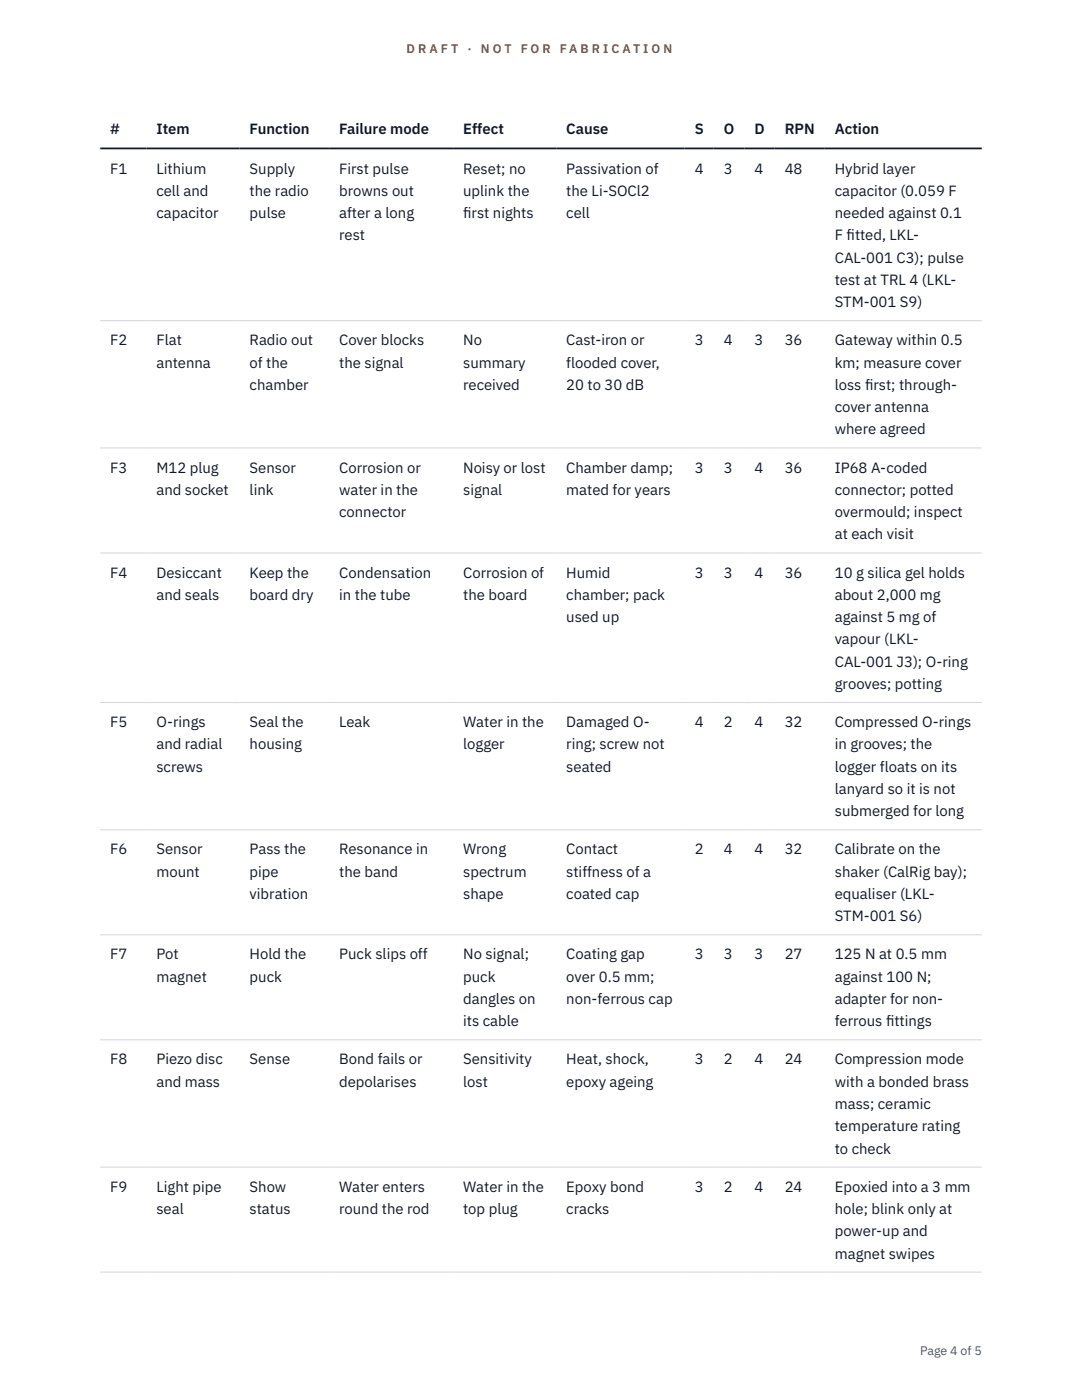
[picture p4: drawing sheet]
<svg xmlns="http://www.w3.org/2000/svg" width="216mm" height="279mm" viewBox="0 0 216 279" stroke-linecap="round" stroke-linejoin="round" font-family="sans-serif">
<defs><g id="words">
<g font-size="3" fill="#111827">
<text x="22" y="26.8">#</text>
<text x="31.2" y="26.8">Item</text>
<text x="49.8" y="26.8">Function</text>
<text x="67.7" y="26.8">Failure mode</text>
<text x="92.4" y="26.8">Effect</text>
<text x="113" y="26.8">Cause</text>
<text x="138.6" y="26.8">S</text>
<text x="144.4" y="26.8">O</text>
<text x="150.5" y="26.8">D</text>
<text x="156.6" y="26.8">RPN</text>
<text x="166.6" y="26.8">Action</text>
<text x="22" y="34.6">F1</text>
<text x="31.2" y="34.6">Lithium</text>
<text x="49.8" y="34.6">Supply</text>
<text x="67.7" y="34.6">First pulse</text>
<text x="92.4" y="34.6">Reset; no</text>
<text x="113" y="34.6">Passivation of</text>
<text x="138.6" y="34.6">4</text>
<text x="144.4" y="34.6">3</text>
<text x="150.5" y="34.6">4</text>
<text x="156.6" y="34.6">48</text>
<text x="166.6" y="34.6">Hybrid layer</text>
<text x="31.2" y="39.1">cell and</text>
<text x="49.8" y="39.1">the radio</text>
<text x="67.7" y="39.1">browns out</text>
<text x="92.4" y="39.1">uplink the</text>
<text x="113" y="39.1">the Li-SOCl2</text>
<text x="166.6" y="39.1">capacitor (0.059 F</text>
<text x="31.2" y="43.5">capacitor</text>
<text x="49.8" y="43.5">pulse</text>
<text x="67.7" y="43.5">after a long</text>
<text x="67.7" y="48">rest</text>
<text x="92.4" y="43.5">f</text>
<text x="92.4" y="43.5">irst nights</text>
<text x="113" y="43.5">cell</text>
<text x="166.6" y="43.5">needed against 0.1</text>
<text x="166.6" y="48">F f</text>
<text x="168.9" y="48">itted, LKL-</text>
<text x="166.6" y="52.4">CAL-001 C3); pulse</text>
<text x="166.6" y="56.9">test at TRL 4 (LKL-</text>
<text x="166.6" y="61.3">STM-001 S9)</text>
<text x="22" y="68.9">F2</text>
<text x="31.2" y="68.9">Flat</text>
<text x="49.8" y="68.9">Radio out</text>
<text x="67.7" y="68.9">Cover blocks</text>
<text x="92.4" y="68.9">No</text>
<text x="113" y="68.9">Cast-iron or</text>
<text x="138.6" y="68.9">3</text>
<text x="144.4" y="68.9">4</text>
<text x="150.5" y="68.9">3</text>
<text x="156.6" y="68.9">36</text>
<text x="166.6" y="68.9">Gateway within 0.5</text>
<text x="31.2" y="73.4">antenna</text>
<text x="49.8" y="73.4">of the</text>
<text x="49.8" y="77.8">chamber</text>
<text x="67.7" y="73.4">the signal</text>
<text x="92.4" y="73.4">summary</text>
<text x="92.4" y="77.8">received</text>
<text x="113" y="73.4">flooded cover,</text>
<text x="113" y="77.8">20 to 30 dB</text>
<text x="166.6" y="73.4">km; measure cover</text>
<text x="166.6" y="77.8">loss f</text>
<text x="172.6" y="77.8">irst; through-</text>
<text x="166.6" y="82.3">cover antenna</text>
<text x="166.6" y="86.7">where agreed</text>
<text x="22" y="94.3">F3</text>
<text x="31.2" y="94.3">M12 plug</text>
<text x="49.8" y="94.3">Sensor</text>
<text x="67.7" y="94.3">Corrosion or</text>
<text x="92.4" y="94.3">Noisy or lost</text>
<text x="113" y="94.3">Chamber damp;</text>
<text x="138.6" y="94.3">3</text>
<text x="144.4" y="94.3">3</text>
<text x="150.5" y="94.3">4</text>
<text x="156.6" y="94.3">36</text>
<text x="166.6" y="94.3">IP68 A-coded</text>
<text x="31.2" y="98.8">and socket</text>
<text x="49.8" y="98.8">link</text>
<text x="67.7" y="98.8">water in the</text>
<text x="92.4" y="98.8">signal</text>
<text x="113" y="98.8">mated for years</text>
<text x="166.6" y="98.8">connector; potted</text>
<text x="67.7" y="103.2">connector</text>
<text x="166.6" y="103.2">overmould; inspect</text>
<text x="166.6" y="107.7">at each visit</text>
<text x="22" y="115.3">F4</text>
<text x="31.2" y="115.3">Desiccant</text>
<text x="31.2" y="119.7">and seals</text>
<text x="49.8" y="115.3">Keep the</text>
<text x="49.8" y="119.7">board dry</text>
<text x="67.7" y="115.3">Condensation</text>
<text x="67.7" y="119.7">in the tube</text>
<text x="92.4" y="115.3">Corrosion of</text>
<text x="92.4" y="119.7">the board</text>
<text x="113" y="115.3">Humid</text>
<text x="113" y="119.7">chamber; pack</text>
<text x="138.6" y="115.3">3</text>
<text x="144.4" y="115.3">3</text>
<text x="150.5" y="115.3">4</text>
<text x="156.6" y="115.3">36</text>
<text x="166.6" y="115.3">10 g silica gel holds</text>
<text x="166.6" y="119.7">about 2,000 mg</text>
<text x="113" y="124.2">used up</text>
<text x="166.6" y="124.2">against 5 mg of</text>
<text x="166.6" y="128.6">vapour (LKL-</text>
<text x="166.6" y="133.1">CAL-001 J3); O-ring</text>
<text x="166.6" y="137.5">grooves; potting</text>
<text x="22" y="145.1">F5</text>
<text x="31.2" y="145.1">O-rings</text>
<text x="31.2" y="149.6">and radial</text>
<text x="49.8" y="145.1">Seal the</text>
<text x="49.8" y="149.6">housing</text>
<text x="67.7" y="145.1">Leak</text>
<text x="92.4" y="145.1">Water in the</text>
<text x="92.4" y="149.6">logger</text>
<text x="113" y="145.1">Damaged O-</text>
<text x="113" y="149.6">ring; screw not</text>
<text x="138.6" y="145.1">4</text>
<text x="144.4" y="145.1">2</text>
<text x="150.5" y="145.1">4</text>
<text x="156.6" y="145.1">32</text>
<text x="166.6" y="145.1">Compressed O-rings</text>
<text x="166.6" y="149.6">in grooves; the</text>
<text x="31.2" y="154">screws</text>
<text x="113" y="154">seated</text>
<text x="166.6" y="154">logger floats on its</text>
<text x="166.6" y="158.5">lanyard so it is not</text>
<text x="166.6" y="162.9">submerged for long</text>
<text x="22" y="170.5">F6</text>
<text x="31.2" y="170.5">Sensor</text>
<text x="49.8" y="170.5">Pass the</text>
<text x="67.7" y="170.5">Resonance in</text>
<text x="92.4" y="170.5">Wrong</text>
<text x="113" y="170.5">Contact</text>
<text x="138.6" y="170.5">2</text>
<text x="144.4" y="170.5">4</text>
<text x="150.5" y="170.5">4</text>
<text x="156.6" y="170.5">32</text>
<text x="166.6" y="170.5">Calibrate on the</text>
<text x="31.2" y="175">mount</text>
<text x="49.8" y="175">pipe</text>
<text x="49.8" y="179.4">vibration</text>
<text x="67.7" y="175">the band</text>
<text x="92.4" y="175">spectrum</text>
<text x="92.4" y="179.4">shape</text>
<text x="113" y="175">stiffness of a</text>
<text x="113" y="179.4">coated cap</text>
<text x="166.6" y="175">shaker (CalRig bay);</text>
<text x="166.6" y="179.4">equaliser (LKL-</text>
<text x="166.6" y="183.9">STM-001 S6)</text>
<text x="22" y="191.5">F7</text>
<text x="31.2" y="191.5">Pot</text>
<text x="49.8" y="191.5">Hold the</text>
<text x="67.7" y="191.5">Puck slips off</text>
<text x="92.4" y="191.5">No signal;</text>
<text x="113" y="191.5">Coating gap</text>
<text x="138.6" y="191.5">3</text>
<text x="144.4" y="191.5">3</text>
<text x="150.5" y="191.5">3</text>
<text x="156.6" y="191.5">27</text>
<text x="166.6" y="191.5">125 N at 0.5 mm</text>
<text x="31.2" y="195.9">magnet</text>
<text x="49.8" y="195.9">puck</text>
<text x="92.4" y="195.9">puck</text>
<text x="113" y="195.9">over 0.5 mm;</text>
<text x="166.6" y="195.9">against 100 N;</text>
<text x="92.4" y="200.4">dangles on</text>
<text x="113" y="200.4">non-ferrous cap</text>
<text x="166.6" y="200.4">adapter for non-</text>
<text x="92.4" y="204.8">its cable</text>
<text x="166.6" y="204.8">ferrous f</text>
<text x="176.8" y="204.8">ittings</text>
<text x="22" y="212.4">F8</text>
<text x="31.2" y="212.4">Piezo disc</text>
<text x="49.8" y="212.4">Sense</text>
<text x="67.7" y="212.4">Bond fails or</text>
<text x="92.4" y="212.4">Sensitivity</text>
<text x="113" y="212.4">Heat, shock,</text>
<text x="138.6" y="212.4">3</text>
<text x="144.4" y="212.4">2</text>
<text x="150.5" y="212.4">4</text>
<text x="156.6" y="212.4">24</text>
<text x="166.6" y="212.4">Compression mode</text>
<text x="31.2" y="216.9">and mass</text>
<text x="67.7" y="216.9">depolarises</text>
<text x="92.4" y="216.9">lost</text>
<text x="113" y="216.9">epoxy ageing</text>
<text x="166.6" y="216.9">with a bonded brass</text>
<text x="166.6" y="221.3">mass; ceramic</text>
<text x="166.6" y="225.8">temperature rating</text>
<text x="166.6" y="230.2">to check</text>
<text x="22" y="237.8">F9</text>
<text x="31.2" y="237.8">Light pipe</text>
<text x="49.8" y="237.8">Show</text>
<text x="67.7" y="237.8">Water enters</text>
<text x="92.4" y="237.8">Water in the</text>
<text x="113" y="237.8">Epoxy bond</text>
<text x="138.6" y="237.8">3</text>
<text x="144.4" y="237.8">2</text>
<text x="150.5" y="237.8">4</text>
<text x="156.6" y="237.8">24</text>
<text x="166.6" y="237.8">Epoxied into a 3 mm</text>
<text x="31.2" y="242.3">seal</text>
<text x="49.8" y="242.3">status</text>
<text x="67.7" y="242.3">round the rod</text>
<text x="92.4" y="242.3">top plug</text>
<text x="113" y="242.3">cracks</text>
<text x="166.6" y="242.3">hole; blink only at</text>
<text x="166.6" y="246.7">power-up and</text>
<text x="166.6" y="251.2">magnet swipes</text>
</g>
<g font-size="2.5" fill="#b45309">
<text x="81.1" y="10.5">D R A F T</text>
<text x="93.3" y="10.5">·</text>
<text x="95.9" y="10.5">N O T</text>
<text x="103.9" y="10.5">F O R</text>
<text x="111.7" y="10.5">F A B R I C A T I O N</text>
</g>
<text font-size="2.5" fill="#4b5563" x="183.6" y="270.3">Page 4 of 5</text>
</g></defs>
<path d="M20 64h175.9M20 89.4h175.9M20 110.4h175.9M20 140.2h175.9M20 165.6h175.9M20 186.6h175.9M20 207.5h175.9M20 232.9h175.9M20 253.9h175.9" fill="none" stroke="#d1d5db" stroke-width=".2"/>
<path d="M20 29.6h175.9" fill="none" stroke="#111827" stroke-width=".35"/>
<use href="#words"/>
</svg>
